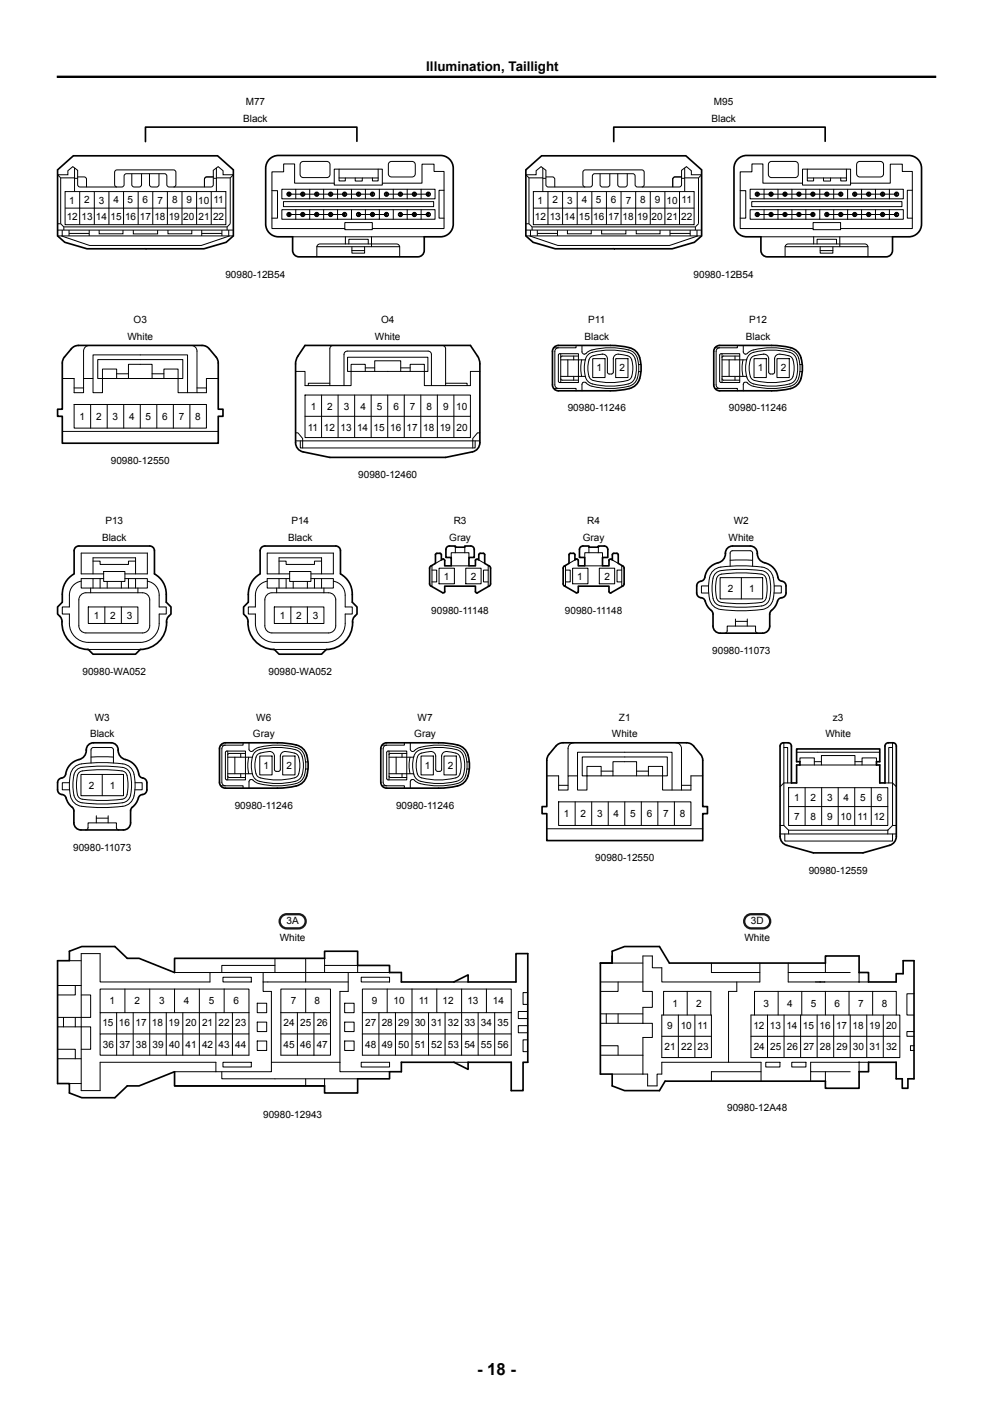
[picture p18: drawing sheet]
<svg xmlns="http://www.w3.org/2000/svg" width="210mm" height="297mm" viewBox="0 0 210 297" stroke-linecap="round" stroke-linejoin="round" font-family="sans-serif">
<defs><g id="words">
<text font-size="3.5" x="100.9" y="290.9">- 18 -</text>
<text font-size="2.8" x="90.1" y="15.1">Illumination, Taillight</text>
<g font-size="2.1">
<text x="52" y="22.2">M77</text>
<text x="151" y="22.2">M95</text>
<text x="51.4" y="25.7">Black</text>
<text x="150.5" y="25.7">Black</text>
<text x="14.1" y="46.5">12</text>
<text x="14.6" y="43.1">1</text>
<text x="17.2" y="46.5">13</text>
<text x="17.8" y="43">2</text>
<text x="20.3" y="46.5">14</text>
<text x="20.9" y="43.1">3</text>
<text x="23.4" y="46.5">15</text>
<text x="24" y="43">4</text>
<text x="26.4" y="46.5">16</text>
<text x="27" y="43">5</text>
<text x="29.6" y="46.5">17</text>
<text x="30.1" y="43">6</text>
<text x="32.6" y="46.5">18</text>
<text x="33.3" y="43.1">7</text>
<text x="35.7" y="46.5">19</text>
<text x="36.4" y="43">8</text>
<text x="38.7" y="46.5">20</text>
<text x="39.4" y="43">9</text>
<text x="41.9" y="43.1">10</text>
<text x="42" y="46.5">21</text>
<text x="45.1" y="46.5">22</text>
<text x="45.1" y="43">11</text>
<text x="113.1" y="46.5">12</text>
<text x="113.7" y="43.1">1</text>
<text x="116.3" y="46.5">13</text>
<text x="116.8" y="43">2</text>
<text x="119.3" y="46.5">14</text>
<text x="119.9" y="43.1">3</text>
<text x="122.4" y="46.5">15</text>
<text x="123" y="43">4</text>
<text x="125.5" y="46.5">16</text>
<text x="126" y="43">5</text>
<text x="128.6" y="46.5">17</text>
<text x="129.2" y="43">6</text>
<text x="131.7" y="46.5">18</text>
<text x="132.3" y="43.1">7</text>
<text x="134.7" y="46.5">19</text>
<text x="135.4" y="43">8</text>
<text x="137.8" y="46.5">20</text>
<text x="138.5" y="43">9</text>
<text x="141" y="43.1">10</text>
<text x="141" y="46.5">21</text>
<text x="144.1" y="46.5">22</text>
<text x="144.2" y="43">11</text>
<text x="47.7" y="58.7">90980-12B54</text>
<text x="146.7" y="58.7">90980-12B54</text>
<text x="27" y="71.9">White</text>
<text x="28.3" y="68.4">O3</text>
<text x="79.3" y="71.9">White</text>
<text x="80.6" y="68.4">O4</text>
<text x="123.6" y="71.9">Black</text>
<text x="124.4" y="68.4">P11</text>
<text x="157.7" y="71.9">Black</text>
<text x="158.4" y="68.4">P12</text>
<text x="126.1" y="78.5">1</text>
<text x="131" y="78.5">2</text>
<text x="160.3" y="78.5">1</text>
<text x="165.1" y="78.5">2</text>
<text x="16.8" y="88.8">1</text>
<text x="20.3" y="88.8">2</text>
<text x="23.8" y="88.8">3</text>
<text x="27.3" y="88.8">4</text>
<text x="30.8" y="88.8">5</text>
<text x="34.3" y="88.8">6</text>
<text x="37.8" y="88.8">7</text>
<text x="41.3" y="88.8">8</text>
<text x="65.7" y="86.6">1</text>
<text x="69.2" y="86.6">2</text>
<text x="72.7" y="86.6">3</text>
<text x="76.2" y="86.6">4</text>
<text x="79.7" y="86.6">5</text>
<text x="83.2" y="86.6">6</text>
<text x="86.7" y="86.6">7</text>
<text x="90.2" y="86.6">8</text>
<text x="93.7" y="86.6">9</text>
<text x="96.5" y="86.6">10</text>
<text x="120.1" y="87">90980-11246</text>
<text x="154.2" y="87">90980-11246</text>
<text x="65.1" y="91.1">11</text>
<text x="68.5" y="91.1">12</text>
<text x="72" y="91.1">13</text>
<text x="75.5" y="91.1">14</text>
<text x="79" y="91.1">15</text>
<text x="82.5" y="91.1">16</text>
<text x="86" y="91.1">17</text>
<text x="89.5" y="91.1">18</text>
<text x="93" y="91.1">19</text>
<text x="96.5" y="91.1">20</text>
<text x="23.4" y="98.1">90980-12550</text>
<text x="75.8" y="101.1">90980-12460</text>
<text x="22.3" y="110.8">P13</text>
<text x="61.6" y="110.8">P14</text>
<text x="95.9" y="110.8">R3</text>
<text x="124.2" y="110.8">R4</text>
<text x="155.2" y="110.8">W2</text>
<text x="21.6" y="114.3">Black</text>
<text x="60.9" y="114.3">Black</text>
<text x="95" y="114.3">Gray</text>
<text x="123.2" y="114.3">Gray</text>
<text x="154.1" y="114.3">White</text>
<text x="93.8" y="122.6">1</text>
<text x="99.6" y="122.6">2</text>
<text x="122.1" y="122.6">1</text>
<text x="127.8" y="122.6">2</text>
<text x="153.9" y="125.2">2</text>
<text x="158.4" y="125.2">1</text>
<text x="19.8" y="130.9">1</text>
<text x="23.3" y="130.9">2</text>
<text x="26.8" y="130.9">3</text>
<text x="59.2" y="130.9">1</text>
<text x="62.7" y="130.9">2</text>
<text x="66.2" y="130.9">3</text>
<text x="91.2" y="129.8">90980-11148</text>
<text x="119.5" y="129.8">90980-11148</text>
<text x="17.4" y="142.8">90980-WA052</text>
<text x="56.8" y="142.8">90980-WA052</text>
<text x="150.6" y="138.3">90980-11073</text>
<text x="19" y="156">Black</text>
<text x="20" y="152.4">W3</text>
<text x="53.5" y="156">Gray</text>
<text x="54.2" y="152.4">W6</text>
<text x="87.6" y="156">Gray</text>
<text x="88.3" y="152.4">W7</text>
<text x="129.4" y="156">White</text>
<text x="130.9" y="152.4">Z1</text>
<text x="174.6" y="156">White</text>
<text x="176.1" y="152.4">z3</text>
<text x="18.8" y="166.8">2</text>
<text x="23.3" y="166.8">1</text>
<text x="55.7" y="162.6">1</text>
<text x="60.6" y="162.6">2</text>
<text x="89.8" y="162.6">1</text>
<text x="94.7" y="162.6">2</text>
<text x="49.6" y="171.1">90980-11246</text>
<text x="83.7" y="171.1">90980-11246</text>
<text x="119.3" y="172.9">1</text>
<text x="122.8" y="172.9">2</text>
<text x="126.3" y="172.9">3</text>
<text x="129.8" y="172.9">4</text>
<text x="133.3" y="172.9">5</text>
<text x="136.8" y="172.9">6</text>
<text x="140.3" y="172.9">7</text>
<text x="143.8" y="172.9">8</text>
<text x="167.9" y="173.4">7</text>
<text x="167.9" y="169.4">1</text>
<text x="171.4" y="173.4">8</text>
<text x="171.4" y="169.4">2</text>
<text x="174.9" y="169.4">3</text>
<text x="174.9" y="173.4">9</text>
<text x="177.8" y="173.4">10</text>
<text x="178.4" y="169.4">4</text>
<text x="181.4" y="173.4">11</text>
<text x="181.9" y="169.4">5</text>
<text x="184.8" y="173.4">12</text>
<text x="185.4" y="169.4">6</text>
<text x="15.5" y="179.9">90980-11073</text>
<text x="125.9" y="182.2">90980-12550</text>
<text x="171" y="184.8">90980-12559</text>
<text x="60.6" y="195.4">3A</text>
<text x="158.8" y="195.4">3D</text>
<text x="59.2" y="199.1">White</text>
<text x="157.4" y="199.1">White</text>
<text x="23.2" y="212.4">1</text>
<text x="28.4" y="212.4">2</text>
<text x="33.7" y="212.4">3</text>
<text x="38.9" y="212.4">4</text>
<text x="44.2" y="212.4">5</text>
<text x="49.4" y="212.4">6</text>
<text x="61.5" y="212.4">7</text>
<text x="66.5" y="212.4">8</text>
<text x="78.6" y="212.4">9</text>
<text x="83.2" y="212.4">10</text>
<text x="88.6" y="212.4">11</text>
<text x="93.6" y="212.4">12</text>
<text x="98.8" y="212.4">13</text>
<text x="104.2" y="212.4">14</text>
<text x="142.3" y="212.9">1</text>
<text x="147.2" y="212.9">2</text>
<text x="161.5" y="212.9">3</text>
<text x="166.5" y="212.9">4</text>
<text x="171.5" y="212.9">5</text>
<text x="176.5" y="212.9">6</text>
<text x="181.5" y="212.9">7</text>
<text x="186.5" y="212.9">8</text>
<text x="21.6" y="217.1">15</text>
<text x="21.8" y="221.6">36</text>
<text x="25.1" y="217.1">16</text>
<text x="25.3" y="221.6">37</text>
<text x="28.6" y="217.1">17</text>
<text x="28.7" y="221.6">38</text>
<text x="32.1" y="217.1">18</text>
<text x="32.2" y="221.6">39</text>
<text x="35.6" y="217.1">19</text>
<text x="35.7" y="221.6">40</text>
<text x="39.2" y="221.6">41</text>
<text x="39.2" y="217.1">20</text>
<text x="42.7" y="221.6">42</text>
<text x="42.7" y="217.1">21</text>
<text x="46.2" y="221.6">43</text>
<text x="46.2" y="217.1">22</text>
<text x="49.7" y="221.6">44</text>
<text x="49.7" y="217.1">23</text>
<text x="60" y="221.6">45</text>
<text x="60" y="217.1">24</text>
<text x="63.5" y="221.6">46</text>
<text x="63.5" y="217.1">25</text>
<text x="67" y="221.6">47</text>
<text x="67" y="217.1">26</text>
<text x="77.2" y="221.6">48</text>
<text x="77.2" y="217.1">27</text>
<text x="80.7" y="221.6">49</text>
<text x="80.7" y="217.1">28</text>
<text x="84.2" y="221.6">50</text>
<text x="84.2" y="217.1">29</text>
<text x="87.7" y="221.6">51</text>
<text x="87.7" y="217.1">30</text>
<text x="91.2" y="221.6">52</text>
<text x="91.2" y="217.1">31</text>
<text x="94.7" y="221.6">53</text>
<text x="94.7" y="217.1">32</text>
<text x="98.2" y="221.6">54</text>
<text x="98.2" y="217.1">33</text>
<text x="101.7" y="221.6">55</text>
<text x="101.7" y="217.1">34</text>
<text x="105.2" y="217.1">35</text>
<text x="105.2" y="221.6">56</text>
<text x="141.1" y="217.7">9</text>
<text x="144" y="217.7">10</text>
<text x="147.5" y="217.7">11</text>
<text x="159.3" y="217.7">12</text>
<text x="162.8" y="217.7">13</text>
<text x="166.3" y="217.7">14</text>
<text x="169.8" y="217.7">15</text>
<text x="173.3" y="217.7">16</text>
<text x="176.8" y="217.7">17</text>
<text x="180.3" y="217.7">18</text>
<text x="183.8" y="217.7">19</text>
<text x="187.4" y="217.7">20</text>
<text x="140.5" y="222.2">21</text>
<text x="144" y="222.2">22</text>
<text x="147.5" y="222.2">23</text>
<text x="159.4" y="222.2">24</text>
<text x="162.9" y="222.2">25</text>
<text x="166.4" y="222.2">26</text>
<text x="169.9" y="222.2">27</text>
<text x="173.4" y="222.2">28</text>
<text x="176.9" y="222.2">29</text>
<text x="180.4" y="222.2">30</text>
<text x="183.9" y="222.2">31</text>
<text x="187.4" y="222.2">32</text>
<text x="55.7" y="236.6">90980-12943</text>
<text x="153.8" y="235.1">90980-12A48</text>
</g>
</g></defs>
<g fill="none" stroke="#000" stroke-width=".21">
<path d="M12.8 37.6l-.6-.6h2.2v-.9l1-.9 1 .8v3.1l.3 .4 .2 .1 9.1-.1 .2-.4 .1-2.1 .4-.3 8.3 .1 .3 .4 .1 2.1 .4 .3h8.8l.4-.3 .1-.2v-3.1l1-.8 1.1 .9v.9h2.2l-.7 .6M12.8 37.6h3M12.8 37.6v9.7M15.8 35.5v5M15.8 37.7h.6M16.4 37.4h1.4l.4 .3 .1 1.9M24.7 39.6l-.2-.1-.3-.4v-2.7l.1-.2 .4-.3 12.3 .1 .2 .4v2.7l-.1 .2-.4 .3M27.9 36.7v2.4l.2 .4 .3 .1h1l.5-.3v-2.6M31.6 36.7v2.4l.3 .4 .2 .1h1l.5-.3v-2.6M45.1 37.4h-1.4l-.4 .3-.1 1.9M45.1 37.7h.7M45.8 37.6h2.9"/>
<path d="M45.8 35.5v5M48.7 37.6v9.7l-.7 .7M63.7 34.3l.4-.2h5a.67 .67 0 0 1 .7 .7v2.1a.67 .67 0 0 1-.7 .7h-5a.67 .67 0 0 1-.6-.7v-2.1zM70.7 35.8h10.2v3.4h-10.2zM70.7 38.7h-8.4v-4h-2.3v1.6h-2.5v12h15.4M71.7 35.8v2.5h1.3v-.7M71.7 37.6h8.3M75.1 37.6v.7h1.5v-.7M80 35.8v2.5h-1.2v-.7M80.9 38.7h8.3v-4h2.6v1.6h2.1v12h-15.2M82.3 34.3l.5-.2h4.3a.67 .67 0 0 1 .7 .7v2a.68 .68 0 0 1-.7 .6h-4.3a.67 .67 0 0 1-.7-.6v-2zM111.9 37.6l-.7-.6h2.2v-.9l1-.9 1.1 .8v3.1l.2 .4 .3 .1 9-.1 .3-.4v-2.1l.5-.3 8.3 .1 .2 .4 .1 2.1 .4 .3h8.8l.5-.3v-.2v-3.1l1.1-.8 1 .9v.9h2.2l-.7 .6"/>
<path d="M111.9 37.6h2.9M111.9 37.6v9.7M114.8 37.7h.7M114.8 35.5v5M115.5 37.4h1.3l.5 .3v1.9M123.8 39.6l-.3-.1-.2-.4v-2.7v-.2l.5-.3 12.2 .1 .2 .4v2.7v.2l-.5 .3M126.9 36.7v2.4l.3 .4 .2 .1h1.1l.4-.3 .1-2.6M130.6 36.7v2.4l.3 .4 .2 .1h1.1l.4-.3 .1-2.6M144.1 37.4h-1.3l-.5 .3v1.9M144.1 37.7h.7M144.2 37.4h-1.4l-.5 .3v1.9M144.8 37.6h2.9"/>
<path d="M144.8 35.5v5M147.7 37.6v9.7l-.6 .7M162.7 34.3l.5-.2h4.9a.67 .67 0 0 1 .7 .7v2.1a.67 .67 0 0 1-.7 .7h-4.9a.67 .67 0 0 1-.7-.7v-2.1zM169.7 35.8h10.2v3.4h-10.2zM169.7 38.7h-8.4v-4h-2.3v1.6h-2.5v12h15.5M170.7 35.8v2.5h1.4v-.7M170.7 37.6h8.3M174.2 37.6v.7h1.4v-.7M179 35.8v2.5h-1.2v-.7M179.9 38.7h8.4v-4h2.5v1.6h2.1v12h-15.1M181.4 34.3l.4-.2h4.4a.67 .67 0 0 1 .7 .7v2a.68 .68 0 0 1-.7 .6h-4.4a.67 .67 0 0 1-.6-.6v-2zM12.2 48.7h37.2"/>
<path d="M12.2 49.9h37.2M12.2 47.3h.6M12.8 47.3l.7 .7M13 49.9l5.9 2h23.7l6-2M13.2 48.7v1.2M13.5 48h34.5M13.5 48v.7M13.8 40.5h34v7h-34zM13.8 44h34M14.6 48.7v1.2M14.6 49.4h4.3M16.9 40.5v7"/>
<path d="M18.9 48.7v1.2M19.9 40.5v7M21 48.7v.8h5v-.8M23 40.5v7M26.1 40.5v7M28.2 48.7v.8h5.1v-.8M29.2 40.5v7M32.3 40.5v7M35.4 40.5v7M35.5 48.7v.8h5.1v-.8M38.5 40.5v7M41.6 40.5v7"/>
<path d="M42.7 49.4h4.2M42.7 48.7v1.2M44.7 40.5v7M46.9 48.7v1.2M48 48v.7M48.4 48.7v1.2M57.5 40.3h1.2v5.8h-1.2M59.6 40h32.4v2.1h-32.4zM59.6 44.4h32.4v2h-32.4zM59.9 42.7h31.8v1h-31.8zM61 41.4v-.6h.2v.6M61 45.7v-.6h.2v.6"/>
<path d="M61.1 45.4h11.8M61.1 41.1h17.7M61.9 50.1h27.8M62.6 40v2.1M62.6 44.4v2M63.9 41.4v-.6h.2v.6M63.9 45.7v-.6h.2v.6M65.5 40v2.1M65.5 44.4v2M66.9 41.4v-.6h.2v.6M66.9 45.7v-.6h.2v.6M67 54.3v-2a.68 .68 0 0 1 .7-.7h16.2a.68 .68 0 0 1 .6 .7v2"/>
<path d="M67 52.2h17.5M68.4 40v2.1M68.4 44.4v2M69.8 41.4v-.6h.2v.6M69.8 45.7v-.6h.2v.6M71.4 40v2.1M71.4 44.4v2M72.8 41.4v-.6h.2v.6M72.8 45.7v-.6h.2v.6M72.9 47.1h5.8v1.5h-5.8zM73 50.1v1.5M73.8 51.6v-1h4.1v1"/>
<path d="M74.3 40v2.1M74.3 44.4v2M74.4 52.2v1.4h2.7v-1.4M74.4 53h2.7M75.7 41.4v-.6h.2v.6M75.7 45.7v-.6h.2v.6M75.8 45.4h5.9M77.3 40v2.1M77.3 44.4v2M78.6 50.1v2.1M78.7 41.4v-.6h.2v.6M78.7 45.7v-.6h.2v.6"/>
<path d="M80.2 40v2.1M80.2 44.4v2M81.6 41.4v-.6h.2v.6M81.6 45.7v-.6h.2v.6M81.7 41.1h8.9M83.2 40v2.1M83.2 44.4v2M84.6 41.4v-.6h.2v.6M84.6 45.7v-.6h.2v.6M84.7 45.4h5.9M86.1 40v2.1M86.1 44.4v2"/>
<path d="M87.5 41.4v-.6h.2v.6M87.5 45.7v-.6h.2v.6M89.1 40v2.1M89.1 44.4v2M90.5 41.4v-.6h.2v.6M90.5 45.7v-.6h.2v.6M93.9 40.3h-1.1v5.8h1.1M111.2 48.7h37.2M111.2 49.9h37.2M111.2 47.3h.7M111.9 47.3l.6 .7M112 49.9l6 2h23.6l6-2"/>
<path d="M112.2 48.7v1.2M112.5 48h34.6M112.5 48v.7M112.8 40.5h34v7h-34zM112.8 44h34M113.6 49.4h4.3M113.6 48.7v1.2M115.9 40.5v7M117.9 48.7v1.2M119 40.5v7M120 48.7v.8h5v-.8M122.1 40.5v7"/>
<path d="M125.2 40.5v7M127.2 48.7v.8h5.2v-.8M128.2 40.5v7M131.3 40.5v7M134.4 40.5v7M134.6 48.7v.8h5v-.8M137.5 40.5v7M140.6 40.5v7M141.7 49.4h4.3M141.7 48.7v1.2M143.7 40.5v7M146 48.7v1.2"/>
<path d="M147.1 48v.7M147.4 48.7v1.2M156.5 40.3h1.2v5.8h-1.2M158.6 40h32.4v2.1h-32.4zM158.6 44.4h32.4v2h-32.4zM159 42.7h31.7v1h-31.7zM160 41.4v-.6h.3v.6M160 45.7v-.6h.3v.6M160.1 45.4h11.8M160.1 41.1h17.7M160.9 50.1h27.9M161.6 40v2.1"/>
<path d="M161.6 44.4v2M162.9 41.4v-.6h.3v.6M162.9 45.7v-.6h.3v.6M164.5 40v2.1M164.5 44.4v2M165.9 41.4v-.6h.2v.6M165.9 45.7v-.6h.2v.6M166 54.3v-2a.68 .68 0 0 1 .7-.7h16.2a.68 .68 0 0 1 .7 .7v2M166 52.2h17.6M167.5 40v2.1M167.5 44.4v2M168.8 41.4v-.6h.3v.6"/>
<path d="M168.8 45.7v-.6h.3v.6M170.4 40v2.1M170.4 44.4v2M171.8 41.4v-.6h.2v.6M171.8 45.7v-.6h.2v.6M172 47.1h5.8v1.5h-5.8zM172.1 50.1v1.5M172.8 51.6v-1h4.1v1M173.4 40v2.1M173.4 44.4v2M173.5 52.2v1.4h2.6v-1.4M173.5 53h2.6"/>
<path d="M174.7 41.4v-.6h.3v.6M174.7 45.7v-.6h.3v.6M174.8 45.4h14.8M176.3 40v2.1M176.3 44.4v2M177.6 50.1v2.1M177.7 41.4v-.6h.2v.6M177.7 45.7v-.6h.2v.6M179.3 40v2.1M179.3 44.4v2M180.6 41.4v-.6h.3v.6M180.6 45.7v-.6h.3v.6"/>
<path d="M180.8 41.1h8.8M182.2 40v2.1M182.2 44.4v2M183.6 41.4v-.6h.2v.6M183.6 45.7v-.6h.2v.6M185.1 40v2.1M185.1 44.4v2M186.5 41.4v-.6h.3v.6M186.5 45.7v-.6h.3v.6M188.1 40v2.1M188.1 44.4v2M189.5 41.4v-.6h.2v.6"/>
<path d="M189.5 45.7v-.6h.2v.6M192.9 40.3h-1v5.8h1M18.9 73.1a1.2 1.2 0 0 0-1.2 1.2v5.8M24.7 79.1h2.5M32.2 79.1h2.5M40.5 73.1a1.2 1.2 0 0 1 1.2 1.2v8.8M62.5 78.6h2v3h5.3M70.5 73.1a.7 .7 0 0 0-.7 .7v7.8M74.2 78.6v-1.5h3v1.5M74.2 78.6h-.7v-3h17v3h-.8M74.2 78.6v3h-4.4M74.2 78.6h15.5"/>
<path d="M77.2 77.8h2M79.2 78.6v-2.3h5.5v2.3M84.7 77.8h2M86.7 78.6v-1.5h3v1.5M89.7 78.6v3h4.5M93.5 73.1a.7 .7 0 0 1 .7 .7v7.8M101.5 78.6h-2v3h-5.3M118.1 73.6a.75 .75 0 0 0-.8 .7v7.1a.75 .75 0 0 0 .8 .8M118.1 75l.3-.2h3.9v6.1h-3.9l-.3-.1zM118.6 74.8v6.1M118.6 76.1h5.2M118.6 79.6h5.2"/>
<path d="M120.1 76.1v3.5M121.3 75.3v.8M121.3 79.6v.8M121.8 73.1v.5h-4.7M122.3 75.3h-3.4l-.3 .3M123 76.1l-.2 1.8 .2 1.7M123.1 73.1v1.3a.5 .5 0 0 0 .3 .5 .5 .5 0 0 0 .5-.1l.3-.3a11 11 0 0 1 6.2-.9l1.7 .2a2.95 2.95 0 0 1 2.9 3.2 5.5 5.5 0 0 1-.9 4.1 6 6 0 0 1-3.7 1 13.9 13.9 0 0 1-5.9-.7l-.6-.4a.5 .5 0 0 0-.5-.1 .5 .5 0 0 0-.3 .4v1.4M124.9 75.6l1-.4a2.42 2.42 0 0 1 2.3 0l.3 .7v2.8l.2 .4h.6l.3-.2 .1-3a1.07 1.07 0 0 1 1.5-.9 2.42 2.42 0 0 1 2.4 1.1 5.2 5.2 0 0 1-.3 4.1 11.4 11.4 0 0 1-6.2 .6 3 3 0 0 1-2.4-.9 5.3 5.3 0 0 1 .2-4.3zM125.3 75.9h2.7v4h-2.7zM130.2 75.9h2.6v4h-2.6zM132.9 74.5a2.15 2.15 0 0 1 1.6 2.1l.1 1.3-.3 1.9M132.9 74.5a13.8 13.8 0 0 0-8.4 .4 5.1 5.1 0 0 0-.7 4.9 2.29 2.29 0 0 0 2.4 1.6 13.2 13.2 0 0 0 7.4-.5l.7-1.1"/>
<path d="M135 77.1h.5M135 78.6h.5M152.2 73.6a.75 .75 0 0 0-.8 .7v7.1a.75 .75 0 0 0 .8 .8M152.2 75l.3-.2h3.9v6.1h-3.9l-.3-.1zM152.7 76.1h5.2M152.7 79.6h5.2M152.7 74.8v6.1M154.2 76.1v3.5M155.4 75.3v.8M155.4 79.6v.8M155.9 73.1v.5h-4.7M156.4 75.3h-3.4l-.3 .3"/>
<path d="M157.1 76.1l-.2 1.8 .2 1.7M157.2 73.1v1.3a.5 .5 0 0 0 .3 .5 .5 .5 0 0 0 .6-.1l.2-.3a11 11 0 0 1 6.2-.9l1.7 .2a2.95 2.95 0 0 1 2.9 3.2 5.5 5.5 0 0 1-.9 4.1 6 6 0 0 1-3.7 1 13.9 13.9 0 0 1-5.9-.7l-.5-.4a.5 .5 0 0 0-.6-.1 .5 .5 0 0 0-.3 .4v1.4M159 75.6l1-.4a2.42 2.42 0 0 1 2.3 0l.3 .7v2.8l.2 .4h.6l.4-.2v-3a1.07 1.07 0 0 1 1.5-.9 2.42 2.42 0 0 1 2.4 1.1 5.2 5.2 0 0 1-.3 4.1 11.4 11.4 0 0 1-6.2 .6 3 3 0 0 1-2.4-.9 5.3 5.3 0 0 1 .2-4.3zM159.5 75.9h2.6v4h-2.6zM164.3 75.9h2.6v4h-2.6zM167 74.5a2.15 2.15 0 0 1 1.6 2.1 4.9 4.9 0 0 1-.9 4.3 12.8 12.8 0 0 1-9.1 0 5.1 5.1 0 0 1-.7-5M167 74.5a13.8 13.8 0 0 0-8.4 .4l-.7 1M169.2 77.1h.5M169.2 78.6h.5M13.2 91.3h33M15.7 85.6h28v5h-28zM15.7 82.1h2"/>
<path d="M19.2 85.6v5M19.7 80.1v-5h20v8M21.7 80.1h-1v-4h18v4h-1M21.7 80.1v-2h3v2M21.7 80.1h16M21.7 80.1v3h-2v-3h-2v3h-2v-3h-2.5M22.7 85.6v5M26.2 85.6v5M27.2 80.1v-3h5v3M29.7 85.6v5M33.2 85.6v5M34.7 80.1v-2h3v2"/>
<path d="M36.7 85.6v5M37.7 80.1v3h6v-3h2.5M40.2 85.6v5M41.7 82.1h2M62.5 91.6h.5l1 1.2v2M62.5 93.3h39M63.5 93.3v1.5h37v-1.5M64.5 83.6h35v9h-35zM64.5 88.1h35M68 83.6v9M69.8 81.1h-4.6v.5M71.5 83.6v9"/>
<path d="M72.8 81.6v-6.6a.7 .7 0 0 1 .7-.7h17a.7 .7 0 0 1 .7 .7v6.6M75 83.6v9M78.5 83.6v9M82 83.6v9M85.5 83.6v9M89 83.6v9M92.5 83.6v9M94.2 81.1h4.6v.5M96 83.6v9M101.5 91.6h-.5l-1 1.2v2M117.1 82.2h4.7v.5M118.6 80.1l.3 .3h3.4"/>
<path d="M151.2 82.2h4.7v.5M152.7 80.1l.3 .3h3.4M19.7 118.7h1.5v.7h6v-.7h1.5M59 118.7h1.5v.7h6v-.7h1.5M91.4 119.6v4.5M93.3 118.5l-1.2 .7M95.4 117.9v-1h3.8v1M95.4 119.7h3.8M96.3 115.8v1.1M98.3 115.8v1.1M101.3 118.5l1.2 .7M103.2 119.6v4.5"/>
<path d="M119.6 119.6v4.5M121.6 118.5l-1.3 .7M123.7 117.9v-1h3.7v1M123.7 119.7h3.7M124.5 115.8v1.1M126.5 115.8v1.1M129.5 118.5l1.2 .7M131.5 119.6v4.5M154.4 119.8v-2.8l.1-.3 .4-.2 4 .1 .3 .4v2.8M154.4 118.5h4.8M15.7 121.4l-.2 .1M17.2 122.9a2.97 2.97 0 0 0-2.5 3v2.5h-1.5v1.5h1.5a5.5 5.5 0 0 0 1.1 4.8 4 4 0 0 0 2.9 1.2h11a4 4 0 0 0 4-4v-2h1.5v-1.5h-1.5a5.7 5.7 0 0 0-.6-4.2 2.98 2.98 0 0 0-1.9-1.3"/>
<path d="M17.3 125.7l.9-.3h12a1.5 1.5 0 0 1 1.5 1.5v5.5a1.5 1.5 0 0 1-1.5 1.5h-12a1.5 1.5 0 0 1-1.5-1.5v-5.5l.1-.5zM18.7 128.4h10.5v3.5h-10.5zM18.7 137.4h11M19.2 124.4v1M19.7 121.4v-3.4h9v3.4M19.7 122.4v2M21.2 122.4v2M21.9 120.9h4.5v2.1h-4.5zM21.9 122.4h-4.7v2h14v-2h-4.8M21.9 121.4h-4.7v-4.4h14v4.4h-4.8M22.2 128.4v3.5M22.7 123v1.4"/>
<path d="M25.7 123v1.4M25.7 128.4v3.5M27.2 122.4v2M28.7 122.4v2M29.2 124.4v1M55 121.4l-.1 .1M56.5 122.9a2.97 2.97 0 0 0-2.5 3v2.5h-1.5v1.5h1.5a5.5 5.5 0 0 0 1.2 4.8 4 4 0 0 0 2.8 1.2h11a4 4 0 0 0 4-4v-2h1.5v-1.5h-1.5a5.7 5.7 0 0 0-.5-4.2 2.98 2.98 0 0 0-2-1.3M56.6 125.7l.9-.3h12a1.5 1.5 0 0 1 1.5 1.5v5.5a1.5 1.5 0 0 1-1.5 1.5h-12a1.5 1.5 0 0 1-1.5-1.5v-5.5l.1-.5zM58 128.4h10.5v3.5h-10.5zM58 137.4h11M58.5 124.4v1M59 121.4v-3.4h9v3.4"/>
<path d="M59 122.4v2M60.5 122.4v2M61.3 120.9h4.5v2.1h-4.5zM61.3 122.4h-4.8v2h14v-2h-4.7M61.3 121.4h-4.8v-4.4h14v4.4h-4.7M61.5 128.4v3.5M62 123v1.4M65 123v1.4M65 128.4v3.5M66.5 122.4v2M68 122.4v2M68.5 124.4v1"/>
<path d="M91.4 120.6h1v2.5h-1M92.9 120.2h3.2v3.3h-3.2zM98.5 120.2h3.2v3.3h-3.2zM103.2 120.6h-1v2.5h1M119.6 120.6h1v2.5h-1M121.1 120.2h3.2v3.3h-3.2zM126.7 120.2h3.3v3.3h-3.3zM131.5 120.6h-1v2.5h1M149.9 123.9h-1.6v1.5h1.6M150.9 120.7a3.6 3.6 0 0 1 2.5-.8 31.6 31.6 0 0 1 8.3 .2 3.2 3.2 0 0 1 2 3.4v1.9a3.2 3.2 0 0 1-3.6 3.6 31.5 31.5 0 0 1-8.2-.2 3.2 3.2 0 0 1-2-3.4v-1.9a4.3 4.3 0 0 1 1-2.8zM151.2 121.4a2.68 2.68 0 0 1 2.3-.8 30.5 30.5 0 0 1 8 .2 2.6 2.6 0 0 1 1.5 2.7v1.8a2.48 2.48 0 0 1-2 2.9 31 31 0 0 1-9-.1 2.6 2.6 0 0 1-1.4-2.7v-1.9a3.8 3.8 0 0 1 .6-2.1zM151.9 121.8a4.1 4.1 0 0 1 2.6-.5 28.6 28.6 0 0 1 6.8 .3 2.67 2.67 0 0 1 .9 2.6v1.1a2.25 2.25 0 0 1-.9 2 28.3 28.3 0 0 1-9.1 0 2.67 2.67 0 0 1-.9-2.6l.1-1.1a2.73 2.73 0 0 1 .5-1.8z"/>
<path d="M152.3 122.2h9v4.5h-9zM153.3 133.9l.4-.2 .1-1.3h6l.1 1.3 .4 .2M155.5 130.9v1.5M155.5 131.4h2.5M156.8 122.2v4.5M158 130.9v1.5M163.7 123.9h1.5v1.5h-1.5M47.7 157.6a.75 .75 0 0 0-.8 .8v7.1a.75 .75 0 0 0 .8 .7M47.7 159l.3-.1h3.9v6.1h-3.9l-.3-.2zM48.2 158.9v6.1M50.9 159.4v.8M51.4 157.1v.5h-4.7"/>
<path d="M51.9 159.4h-3.4l-.3 .3M52.7 157.1v1.4a.5 .5 0 0 0 .3 .4 .5 .5 0 0 0 .5-.1l.3-.2a11 11 0 0 1 6.1-.9l1.8 .2a2.95 2.95 0 0 1 2.9 3.1 5.5 5.5 0 0 1-.9 4.1 6 6 0 0 1-3.8 1.1 13.9 13.9 0 0 1-5.8-.7l-.6-.5a.5 .5 0 0 0-.5-.1 .5 .5 0 0 0-.3 .5v1.3M53.8 159.2a2.67 2.67 0 0 1 1.9-.8 13.2 13.2 0 0 1 7.5 .5 5.1 5.1 0 0 1 .7 5 2.29 2.29 0 0 1-2.3 1.6 13.2 13.2 0 0 1-7.5-.6 5.1 5.1 0 0 1-.7-4.9zM54.5 159.6l.9-.4a2.42 2.42 0 0 1 2.3 .1l.3 .7v2.8l.2 .3 .7 .1 .3-.2 .1-3.1a1.07 1.07 0 0 1 1.5-.9 2.42 2.42 0 0 1 2.4 1.2 5.2 5.2 0 0 1-.4 4 11.4 11.4 0 0 1-6.1 .7 3 3 0 0 1-2.4-.9 5.3 5.3 0 0 1 .2-4.4zM54.9 159.9h2.6v4h-2.6zM59.8 159.9h2.6v4h-2.6zM81.8 157.6a.75 .75 0 0 0-.8 .8v7.1a.75 .75 0 0 0 .8 .7M81.8 159l.3-.1h3.9v6.1h-3.9l-.3-.2zM82.3 158.9v6.1M85 159.4v.8M85.5 157.1v.5h-4.7M86 159.4h-3.4l-.3 .3"/>
<path d="M86.8 157.1v1.4a.5 .5 0 0 0 .3 .4 .5 .5 0 0 0 .5-.1l.3-.2a11 11 0 0 1 6.1-.9l1.8 .2a2.95 2.95 0 0 1 2.9 3.1 5.5 5.5 0 0 1-.9 4.1 6 6 0 0 1-3.8 1.1 13.9 13.9 0 0 1-5.8-.7l-.6-.5a.5 .5 0 0 0-.5-.1 .5 .5 0 0 0-.3 .5v1.3M87.9 159.2a2.67 2.67 0 0 1 2-.8 13.2 13.2 0 0 1 7.4 .5 5.1 5.1 0 0 1 .7 5 2.29 2.29 0 0 1-2.3 1.6 13.2 13.2 0 0 1-7.5-.6 5.1 5.1 0 0 1-.7-4.9zM89 159.9h2.6v4h-2.6zM93.4 160v-.1a1.07 1.07 0 0 1 1.5-.9 2.42 2.42 0 0 1 2.4 1.2 5.2 5.2 0 0 1-.3 4 11.4 11.4 0 0 1-6.2 .7 3 3 0 0 1-2.4-.9 5.3 5.3 0 0 1 .2-4.4l.9-.4a2.41 2.41 0 0 1 2.4 .1l.2 .7v2.8l.2 .3 .7 .1 .3-.2 .1-3M93.9 159.9h2.6v4h-2.6zM121.3 157.1a1.2 1.2 0 0 0-1.2 1.2v5.8M142.9 157.1a1.2 1.2 0 0 1 1.2 1.2v8.8M165.8 158.1h.8v7.5M165.8 157.1v17.5l1 1M168.5 159.1h17.6M188.8 158.1h-.8v7.5M188.8 157.1v17.5l-1 1"/>
<path d="M14.7 165.6h-1.5v1.5h1.5M15.7 162.3a3.6 3.6 0 0 1 2.6-.8 31.6 31.6 0 0 1 8.2 .2 3.2 3.2 0 0 1 2 3.4v1.9a3.2 3.2 0 0 1-3.5 3.7 31.5 31.5 0 0 1-8.3-.3 3.2 3.2 0 0 1-2-3.4v-1.9a4.3 4.3 0 0 1 1-2.8zM16.1 163a2.68 2.68 0 0 1 2.2-.8 30.5 30.5 0 0 1 8.1 .3 2.6 2.6 0 0 1 1.4 2.7v1.8a2.48 2.48 0 0 1-1.9 2.8 31 31 0 0 1-9-.1 2.6 2.6 0 0 1-1.4-2.7v-1.8a3.8 3.8 0 0 1 .6-2.2zM16.7 163.4a4.1 4.1 0 0 1 2.6-.5 28.6 28.6 0 0 1 6.9 .3 2.67 2.67 0 0 1 .9 2.6l-.1 1.1a2.25 2.25 0 0 1-.8 2.1 28.3 28.3 0 0 1-9.1 0 2.67 2.67 0 0 1-.9-2.6v-1.2a2.73 2.73 0 0 1 .5-1.8zM17.1 163.8h9v4.5h-9zM18.1 175.6l.5-.3v-1.2h6l.1 1.2 .4 .3M19.2 161.4v-2.8l.1-.2 .4-.3 4 .1 .3 .4v2.8M19.2 160.2h4.8M20.4 172.6v1.5M20.4 173.1h2.5M21.6 163.8v4.5M22.9 172.6v1.5"/>
<path d="M28.6 165.6h1.5v1.5h-1.6M46.7 166.2h4.7v.5M48.2 164.2l.3 .3h3.4M48.2 160.2h5.2M48.2 163.7h5.2M49.7 160.2v3.5M50.9 163.7v.8M52.6 160.2l-.2 1.7 .2 1.8M64.6 161.2h.5M64.6 162.7h.5M80.8 166.2h4.7v.5M82.3 164.2l.3 .3h3.4"/>
<path d="M82.3 160.2h5.2M82.3 163.7h5.2M83.8 160.2v3.5M85 163.7v.8M86.7 160.2l-.2 1.7 .2 1.8M98.7 161.2h.5M98.7 162.7h.5M115.6 175.3h33M118.1 169.6h28v5h-28zM118.1 166.1h2M121.6 169.6v5M122.1 164.1v-5h20v8"/>
<path d="M124.1 164.1h-1v-4h18v4h-1M124.1 164.1v-2h3v2M124.1 164.1h16M124.1 164.1v3h-2v-3h-2v3h-2v-3h-2.5M125.1 169.6v5M127.1 163.1h2.5M128.6 169.6v5M129.6 164.1v-3h5v3M132.1 169.6v5M134.6 163.1h2.5M135.6 169.6v5M137.1 164.1v-2h3v2"/>
<path d="M139.1 169.6v5M140.1 164.1v3h6v-3h2.5M142.6 169.6v5M144.1 166.1h2M165 176.4h24.6M165 174.6h.8M166 176.4v1.5h22.8v-1.5M166.8 166.6h21v8h-21zM166.8 170.6h21M166.8 175.6h21M166.8 175.6v.8M167.4 165.6h-1.6l-.8 .8"/>
<path d="M169.2 161.1v-.8h3v1.5M169.2 161.8h16.2M170.3 166.6v8M172.2 161.1h1.5M173.7 161.8v-2h7.1v2M173.8 166.6v8M177.3 166.6v8M180.8 166.6v8M180.8 161.1h1.5M184.3 166.6v8M185.4 161.1v-.8h-3.1v1.5M187.2 165.6h1.6l.8 .8"/>
<path d="M187.8 175.6v.8M188.8 174.6h.8M12.2 217.2h7v4.8h-2M12.2 208.5h5M13.4 215.2v2M14.7 203.2h2.5M15.9 208.5v2h-3.7M15.9 215.2v2M17.2 210.5h2v4.7h-7M21.2 214.2v-5h31.5v5M24.7 214.2v9M26.4 209.2v5"/>
<path d="M28.2 214.2v9M31.7 209.2v14M35.2 214.2v9M36.9 209.2v5M36.9 205.7h7.5M38.7 214.2v9M42.2 209.2v14M45.7 214.2v9M47.2 206.7h6v1h-6zM47.4 209.2v5M49.2 214.2v9M52.7 214.2v9h-31.5v-4.5h31.5"/>
<path d="M52.7 214.2h-31.5v4.5M54.4 212.2h2v2h-2zM54.4 216.2h2v2h-2zM55.6 205.7h-11.2v2h-23.2v-6h-4v29h4v-6h24.5v2M55.6 207.7v2h1.8v15M55.6 207.7h18M55.6 205.7v2M55.6 205.7h18v4h-1.7v15M58.1 204.2h-11.2v1.5M58.1 202.7v3M59.4 214.2v-5h10.5v5M59.4 214.2v9h7"/>
<path d="M59.4 218.7h10.5M59.4 214.2h10.5M62.9 214.2v9M64.6 202.7v5M64.6 209.2v5M66.4 214.2v9M68.6 204.2h7v1.5M68.6 202.7v3M69.9 214.2v9h-3.5M72.9 212.2h2v2h-2zM72.9 216.2h2v2h-2zM73.6 205.7h8.8"/>
<path d="M76.4 206.7h6v1h-6zM76.6 214.2v9h31.5v-9M76.6 214.2v-5h31.5v5M76.6 218.7h31.5M76.6 214.2h31.5M80.1 214.2v9M81.9 209.2v5M83.6 214.2v9M87.1 209.2v14M90.6 214.2v9M92.4 209.2v5M94.1 214.2v9"/>
<path d="M96 207.7h3M97.6 209.2v14M101.1 214.2v9M102.9 209.2v5M104.6 214.2v9M111.6 220h-1v2.5h1M111.6 210h-1v2.5h1M111.6 214h-2v1.5h2M111.6 217h-2v1.5h2M127 207.7h9M127 214.5h9M127 216.5h9"/>
<path d="M128.2 214.5v2M129.5 203.7h6.5M130.7 207.7v2h-3.7M130.7 214.5v2M136 216.5h2v3h-2v7.7M140 214.7h10.5v9h-10.5zM140 219.2h10.5M140.3 214.7v-5h10v5M143.5 214.7v9M145.3 209.7v5M147 214.7v9M150.5 203.7v2h10.2"/>
<path d="M155.8 207.7v2h-1.7v15M158.8 219.2h31.5v4.5h-31.5v-9h31.5v4.5M159.6 214.7v-5h29.9v5M160.7 203.7v4h-20.7v-3h-2v-2.5h-2v7.5h2v3.4h-2v3.4M162.3 214.7v9M164.6 209.7v5M165.8 214.7v9M166.7 203.7v4h17M166.7 205.7h13.1M169.3 214.7v9M169.6 209.7v5M172.8 214.7v9"/>
<path d="M173.4 207.7h.1M174.6 203.7v2M174.6 209.7v5M176.3 214.7v9M179.6 209.7v5M179.8 214.7v9M181.7 205.7v2M183.3 214.7v9M184.6 209.7v5M186.8 214.7v9M193.3 210.2h-1.5v4.5h1.5M193.3 218.2h-1.5v1h1.5"/>
<path d="M12.2 222h3.7v2M12.2 224h5M14.7 229.2h2.5M45.7 226.7h-8.8v3h31.7v-1.5M46.9 226.7v1.5h28.7M47.2 224.7h6v1h-6zM54.4 220.2h2v2h-2zM57.4 224.7v2h-11.7M57.4 224.7h14.5M64.6 228.2v1.5M71.9 224.7v2h10.5M72.9 220.2h2v2h-2z"/>
<path d="M76.4 224.7h6v1h-6zM96 224.7h3M127 221.2h3.7v2M127 223.2h9M129.5 227.2h7.5v2.5h2v-2.5h1v-2.5h20.9v4M160.9 226.7h-10.4v2M161.9 224.7h3v1h-3zM167.4 224.7h3v1h-3zM171.4 226.7v2M174.6 226.7v2M181.7 224.7v2M183.7 224.7h-12.3v2h8.4"/>
<path d="M193.3 221.2h-.8v1h.8"/>
<circle cx="61.1" cy="45.4" r=".45"/>
<circle cx="61.1" cy="41.1" r=".45"/>
<circle cx="61.1" cy="41.1" r=".35"/>
<circle cx="61.1" cy="45.4" r=".35"/>
<circle cx="64" cy="45.4" r=".45"/>
<circle cx="64" cy="41.1" r=".45"/>
<circle cx="64" cy="45.4" r=".35"/>
<circle cx="64" cy="41.1" r=".35"/>
<circle cx="67" cy="45.4" r=".45"/>
<circle cx="67" cy="41.1" r=".45"/>
<circle cx="67" cy="45.4" r=".35"/>
<circle cx="67" cy="41.1" r=".35"/>
<circle cx="69.9" cy="45.4" r=".45"/>
<circle cx="69.9" cy="41.1" r=".45"/>
<circle cx="69.9" cy="41.1" r=".35"/>
<circle cx="69.9" cy="45.4" r=".35"/>
<circle cx="72.9" cy="45.4" r=".45"/>
<circle cx="72.9" cy="41.1" r=".45"/>
<circle cx="72.9" cy="41.1" r=".35"/>
<circle cx="72.9" cy="45.4" r=".35"/>
<circle cx="75.8" cy="45.4" r=".45"/>
<circle cx="75.8" cy="41.1" r=".45"/>
<circle cx="75.8" cy="41.1" r=".35"/>
<circle cx="75.8" cy="45.4" r=".35"/>
<circle cx="78.8" cy="45.4" r=".45"/>
<circle cx="78.8" cy="41.1" r=".45"/>
<circle cx="78.8" cy="41.1" r=".35"/>
<circle cx="78.8" cy="45.4" r=".35"/>
<circle cx="81.7" cy="41.1" r=".35"/>
<circle cx="81.7" cy="45.4" r=".35"/>
<circle cx="81.7" cy="45.4" r=".45"/>
<circle cx="81.7" cy="41.1" r=".45"/>
<circle cx="84.7" cy="45.4" r=".45"/>
<circle cx="84.7" cy="41.1" r=".45"/>
<circle cx="84.7" cy="41.1" r=".35"/>
<circle cx="84.7" cy="45.4" r=".35"/>
<circle cx="87.6" cy="45.4" r=".45"/>
<circle cx="87.6" cy="41.1" r=".45"/>
<circle cx="87.6" cy="41.1" r=".35"/>
<circle cx="87.6" cy="45.4" r=".35"/>
<circle cx="90.6" cy="45.4" r=".35"/>
<circle cx="90.6" cy="41.1" r=".35"/>
<circle cx="90.6" cy="45.4" r=".45"/>
<circle cx="90.6" cy="41.1" r=".45"/>
<circle cx="160.1" cy="45.4" r=".45"/>
<circle cx="160.1" cy="41.1" r=".45"/>
<circle cx="160.1" cy="41.1" r=".35"/>
<circle cx="160.1" cy="45.4" r=".35"/>
<circle cx="163.1" cy="45.4" r=".45"/>
<circle cx="163.1" cy="41.1" r=".45"/>
<circle cx="163.1" cy="41.1" r=".35"/>
<circle cx="163.1" cy="45.4" r=".35"/>
<circle cx="166" cy="45.4" r=".45"/>
<circle cx="166" cy="41.1" r=".45"/>
<circle cx="166" cy="41.1" r=".35"/>
<circle cx="166" cy="45.4" r=".35"/>
<circle cx="169" cy="45.4" r=".45"/>
<circle cx="169" cy="41.1" r=".45"/>
<circle cx="169" cy="45.4" r=".35"/>
<circle cx="169" cy="41.1" r=".35"/>
<circle cx="171.9" cy="45.4" r=".45"/>
<circle cx="171.9" cy="41.1" r=".45"/>
<circle cx="171.9" cy="41.1" r=".35"/>
<circle cx="171.9" cy="45.4" r=".35"/>
<circle cx="174.9" cy="45.4" r=".45"/>
<circle cx="174.9" cy="41.1" r=".45"/>
<circle cx="174.9" cy="41.1" r=".35"/>
<circle cx="174.9" cy="45.4" r=".35"/>
<circle cx="177.8" cy="45.4" r=".45"/>
<circle cx="177.8" cy="41.1" r=".45"/>
<circle cx="177.8" cy="45.4" r=".35"/>
<circle cx="177.8" cy="41.1" r=".35"/>
<circle cx="180.8" cy="41.1" r=".35"/>
<circle cx="180.8" cy="45.4" r=".35"/>
<circle cx="180.8" cy="45.4" r=".45"/>
<circle cx="180.8" cy="41.1" r=".45"/>
<circle cx="183.7" cy="45.4" r=".45"/>
<circle cx="183.7" cy="41.1" r=".45"/>
<circle cx="183.7" cy="41.1" r=".35"/>
<circle cx="183.7" cy="45.4" r=".35"/>
<circle cx="186.7" cy="45.4" r=".45"/>
<circle cx="186.7" cy="41.1" r=".45"/>
<circle cx="186.7" cy="41.1" r=".35"/>
<circle cx="186.7" cy="45.4" r=".35"/>
<circle cx="189.6" cy="41.1" r=".35"/>
<circle cx="189.6" cy="45.4" r=".35"/>
<circle cx="189.6" cy="45.4" r=".45"/>
<circle cx="189.6" cy="41.1" r=".45"/>
</g>
<g fill="none" stroke="#000" stroke-width=".35">
<path d="M12.2 35.9l3.3-2.9h30.5l3.4 2.9v14l-1.6 1.4-4.7 1.3h-24.7l-4.7-1.3-1.5-1.4zM57.2 33.5l1.1-.5 .6-.1h34.3a2.7 2.7 0 0 1 2.7 2.7v11.8a2.7 2.7 0 0 1-2.7 2.7h-3.5v2.9a1.35 1.35 0 0 1-1.3 1.3h-25.2a1.35 1.35 0 0 1-1.3-1.3v-2.9h-3a2.7 2.7 0 0 1-2.7-2.7v-11.8a2.7 2.7 0 0 1 1-2.1zM75.5 29.9v-3h-44.7v3.1M111.2 35.9l3.3-2.9h30.6l3.3 2.9v14l-1.5 1.4-4.7 1.3h-24.8l-4.7-1.3-1.5-1.4zM156.2 33.5l1.1-.5 .6-.1h34.3a2.7 2.7 0 0 1 2.7 2.7v11.8a2.7 2.7 0 0 1-2.7 2.7h-3.4v2.9a1.35 1.35 0 0 1-1.4 1.3h-25.1a1.35 1.35 0 0 1-1.4-1.3v-2.9h-3a2.7 2.7 0 0 1-2.7-2.7v-11.8a2.7 2.7 0 0 1 1-2.1zM174.5 29.9v-3h-44.7v3.1M15.3 73.5l.6-.3 .7-.1h26.1l1 .2 2 2.2 .4 .9 .1 10.2h1v1.5h-1v5.7h-33v-5.7h-1v-1.5h1v-10.2l.4-.9zM64.5 73.1h35l1.7 2.5 .3 1v17a1.98 1.98 0 0 1-1.6 2l-5.7 1.2h-24.4l-5.7-1.2a1.98 1.98 0 0 1-1.6-2v-17l.3-1zM117.3 73.3l.8-.2h11a12.4 12.4 0 0 1 5 .9 4.9 4.9 0 0 1 1.4 4.8 3.5 3.5 0 0 1-3.6 3.6l-2.2 .3h-11.6a1.25 1.25 0 0 1-1.3-1.3v-7.1l.1-.4zM167.2 73.5a3.3 3.3 0 0 1 2.4 3.4 5.9 5.9 0 0 1-1 4.5 8.3 8.3 0 0 1-4.8 1.3h-11.6a1.25 1.25 0 0 1-1.3-1.3v-7.1a1.25 1.25 0 0 1 1.3-1.2h11.6l3.4 .4M92.1 117.2l.9-.1 .3 .1v1.3l.5-.2 .2 .1v1.3h1.4v-1.8h-1.1v-1.6a.75 .75 0 0 1 .7-.8h1.3v.3h2v-.3h1.2a.75 .75 0 0 1 .8 .8v1.6h-1.1v1.8h1.3l.1-1.2 .2-.2 .5 .2v-1.3l.9-.1 .3 .3v1.8l1 .6 .2 .4v3.5l-.2 .2-2.7 1.5-.3-.3v-1.1h-6.5v1.2l-.2 .2-2.8-1.6-.1-.3v-3.5l1.2-.8zM120.4 117.2l.9-.1 .2 .1 .1 1.3 .4-.2 .3 .1v1.3h1.4v-1.8h-1.2v-1.6a.75 .75 0 0 1 .8-.8h1.2v.3h2v-.3h1.3a.75 .75 0 0 1 .7 .8v1.6h-1.1v1.8h1.4v-1.2l.3-.2 .4 .2v-1.3l.9-.1 .3 .3v1.8l1 .6 .3 .4v3.5l-.3 .2-2.6 1.5-.3-.3v-1.1h-6.5v1.2l-.3 .2-2.8-1.6-.1-.3v-3.5l1.2-.8z"/>
<path d="M153.7 116.1l.7-.5 .5-.1h3.8a1.68 1.68 0 0 1 1.5 2.1 2.32 2.32 0 0 0 2.1 1.6 3.9 3.9 0 0 1 2.3 3.2l.5 .5a1.2 1.2 0 0 1 1.1 1v1.5a1.12 1.12 0 0 1-1.2 1.1 1.36 1.36 0 0 0-.7 1.1l-.8 1.2a1.35 1.35 0 0 0-.7 1.1v2.5a1.5 1.5 0 0 1-1.5 1.5h-9a1.5 1.5 0 0 1-1.5-1.5v-2.5a1.35 1.35 0 0 0-.7-1.1l-.8-1.2a1.36 1.36 0 0 0-1.4-1.3l-.3-.2a3.2 3.2 0 0 1-.2-2.5 1.27 1.27 0 0 1 1.1-.7 1.52 1.52 0 0 0 .7-1.4 3.9 3.9 0 0 1 3.1-2.6 2.35 2.35 0 0 0 1.2-2.4zM15.7 121.4v-4.9a1 1 0 0 1 1-1h15a1 1 0 0 1 1 1v4.9a4.9 4.9 0 0 1 2.5 4.3v1.7l1 1v1.5a2.75 2.75 0 0 0-1 2.7 5.6 5.6 0 0 1-5.5 4.8l-1 1h-9l-1-1a5.7 5.7 0 0 1-5.6-6.2l-.2-.6-.7-.7v-1.5l1-1a6 6 0 0 1 1.2-5l1.1-.9M55 121.4v-4.9a1 1 0 0 1 1-1h15a1 1 0 0 1 1 1v4.9a4.9 4.9 0 0 1 2.5 4.3v1.7l1 1v1.5a2.75 2.75 0 0 0-1 2.7 5.6 5.6 0 0 1-5.5 4.8l-1 1h-9l-1-1a5.7 5.7 0 0 1-5.6-6.2l-.2-.6-.7-.7v-1.5l1-1a6 6 0 0 1 1.3-5l1.1-.9M18.5 157.7l.8-.5 .4-.1h3.8a1.68 1.68 0 0 1 1.5 2.1 2.32 2.32 0 0 0 2.1 1.7 3.9 3.9 0 0 1 2.3 3.2l.5 .4a1.2 1.2 0 0 1 1.2 1.1v1.5a1.12 1.12 0 0 1-1.3 1 1.36 1.36 0 0 0-.7 1.2l-.7 1.1a1.35 1.35 0 0 0-.8 1.1v2.6a1.5 1.5 0 0 1-1.5 1.5h-9a1.5 1.5 0 0 1-1.5-1.5v-2.6a1.35 1.35 0 0 0-.7-1.1l-.8-1.1a1.36 1.36 0 0 0-1.4-1.3l-.3-.2a3.2 3.2 0 0 1-.2-2.6 1.27 1.27 0 0 1 1.2-.7 1.52 1.52 0 0 0 .6-1.4 3.9 3.9 0 0 1 3.1-2.6 2.35 2.35 0 0 0 1.2-2.3zM46.9 157.4l.8-.3h11a12.4 12.4 0 0 1 5 .9 4.9 4.9 0 0 1 1.4 4.9 3.5 3.5 0 0 1-3.6 3.6l-2.2 .2h-11.6a1.25 1.25 0 0 1-1.3-1.2v-7.1l.1-.4zM81 157.4l.8-.3h11a12.4 12.4 0 0 1 5 .9 4.9 4.9 0 0 1 1.4 4.9 3.5 3.5 0 0 1-3.6 3.6l-2.2 .2h-11.6a1.25 1.25 0 0 1-1.3-1.2v-7.1l.1-.4zM117.8 157.6l.6-.4 .7-.1h26.1l1 .3 2 2.2 .4 .9v10.1h1v1.5h-1v5.7h-33v-5.7h-1v-1.5h1l.1-10.1 .4-.9zM165.2 157.3a1.97 1.97 0 0 1 2 0l.2 .5v7.8h1.1v-3.8h.7v-.7h-.7v-2.7h17.6v2.7h-.7v.7h.7v3.8h1.1v-7.8a.7 .7 0 0 1 .7-.7h1a.7 .7 0 0 1 .7 .7v19.1a1.97 1.97 0 0 1-1.5 1.9l-5.6 1.6h-10.5l-5.6-1.6a1.97 1.97 0 0 1-1.4-1.9v-19.1zM12.2 203.2h2.5v-2l2.6-1h7l2.6 2.5h2.5l7.5 3v-3h31.7v-1.5h7v3h6.8v1.5h2.5v2h11.1l3-1.5v1.5h10.1v-6h2.5v23h-1v6h-2.5v-6h-9.1v1.5l-3-1.5h-11.1v2h-2.5v1.5h-6.8v3h-7v-1.5h-31.7v-3l-7.5 3h-2.5l-2.6 2.5h-7l-2.6-1v-2h-2.5zM129.5 201.2l2.6-1h7.4l2.1 3.5h33v-1.5h7.1v3.5h2v2h5.8v-1.7h1.5v-2.8h2.3v25h-1.3v2h-1.2v-2h-1.3v-3.5h-5.8v2h-2v3.5h-7.1v-1.5h-33.9l-1.2 2h-7.4l-2.6-1v-2.5h-2.5v-23.5h2.5zM129.5 202.2v1.5h-2.5M181.7 207.7h.1"/>
<path d="M181.7 224.7h.1"/>
</g>
<path d="M59.4 194l.8-.5 2.9-.1a1.5 1.5 0 0 1 1.5 1.5 1.5 1.5 0 0 1-1.5 1.5h-2.5a1.5 1.5 0 0 1-1.3-.8 1.5 1.5 0 0 1 .1-1.6zM157.7 194l.7-.5 3-.1a1.5 1.5 0 0 1 1.5 1.5 1.5 1.5 0 0 1-1.5 1.5h-2.5a1.5 1.5 0 0 1-1.4-.8 1.5 1.5 0 0 1 .2-1.6z" fill="none" stroke="#1b1c20" stroke-width=".49"/>
<path d="M12 16.3h186" fill="none" stroke="#000" stroke-width=".5"/>
<use href="#words"/>
</svg>
